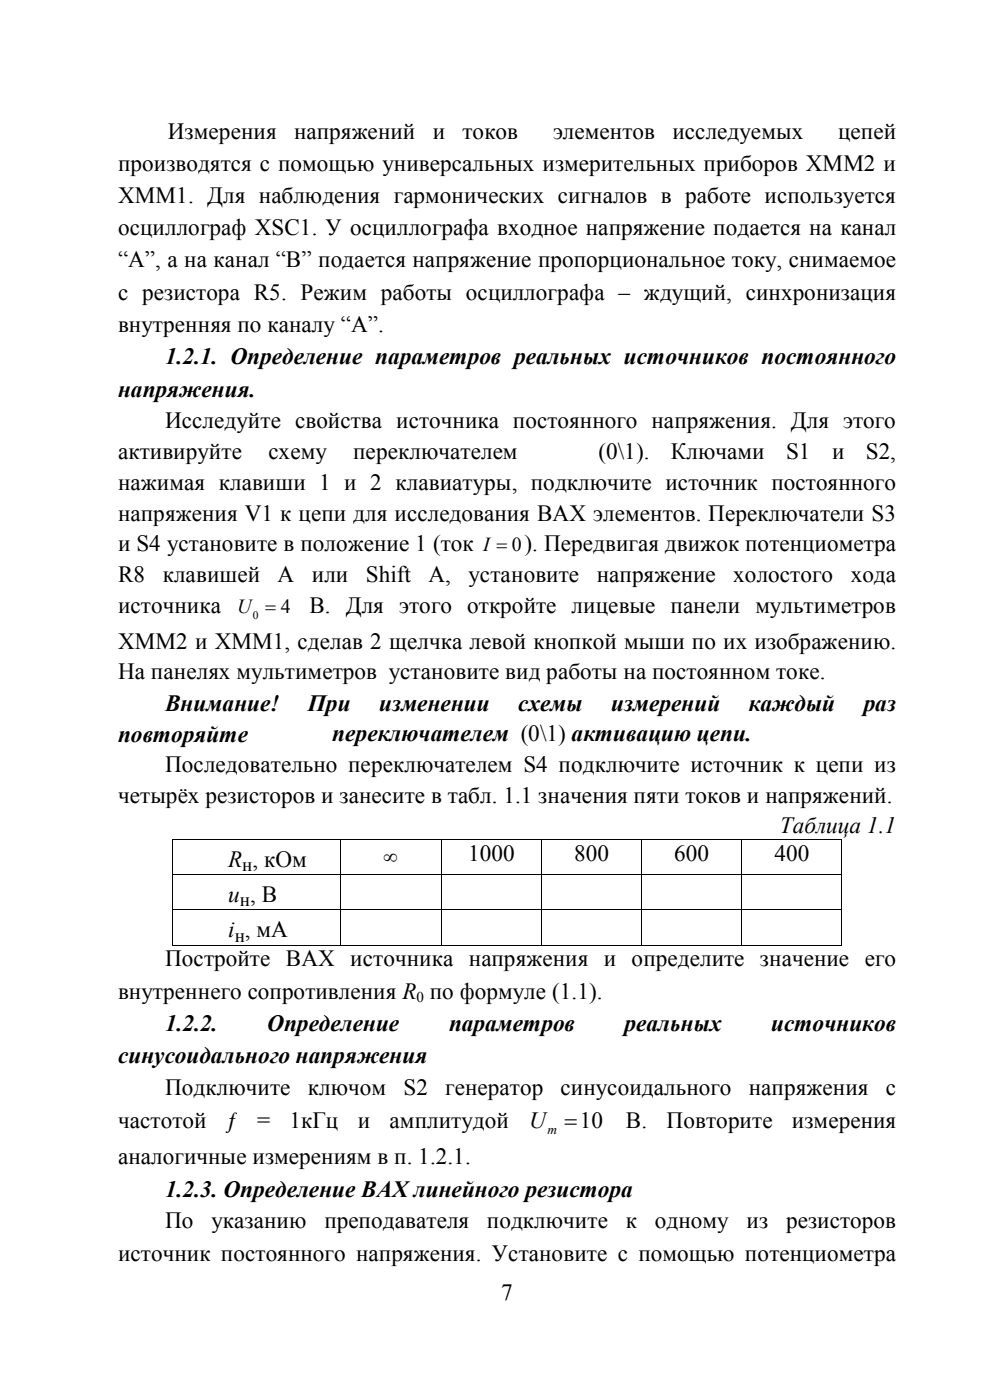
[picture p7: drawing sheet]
<svg xmlns="http://www.w3.org/2000/svg" width="210mm" height="297mm" viewBox="0 0 210 297" stroke-linecap="round" stroke-linejoin="round" font-family="sans-serif">
<defs><g id="words">
<g font-size="5">
<text x="35" y="77.3">1.2.1. Определение параметров реальных источников постоянного</text>
<text x="25" y="84.1">напряжения.</text>
<text x="35" y="150.8">Внимание!</text>
<text x="65.3" y="150.8">При</text>
<text x="80.4" y="150.8">изменении</text>
<text x="109.9" y="150.8">схемы</text>
<text x="129.6" y="150.8">измерений</text>
<text x="158.8" y="150.8">каждый</text>
<text x="183.2" y="150.8">раз</text>
<text x="25" y="157.3">повторяйте</text>
<text x="70.5" y="157.2">переключателем (0\1) активацию цепи.</text>
<text x="35" y="218.8">1.2.2.</text>
<text x="56.7" y="218.8">Определение</text>
<text x="95.3" y="218.8">параметров</text>
<text x="132.5" y="218.8">реальных</text>
<text x="163.6" y="218.8">источников</text>
<text x="25" y="225.6">синусоидального напряжения</text>
<text x="35" y="253.9">1.2.3. Определение ВАХ линейного резистора</text>
</g>
<g font-size="4.9">
<text x="35.6" y="29.5">Измерения</text>
<text x="62.4" y="29.5">напряжений</text>
<text x="91.8" y="29.5">и</text>
<text x="98.1" y="29.5">токов</text>
<text x="117.3" y="29.5">элементов</text>
<text x="142.7" y="29.5">исследуемых</text>
<text x="177.8" y="29.5">цепей</text>
<text x="25" y="36.3">производятся с помощью универсальных измерительных приборов XMM2 и</text>
<text x="25" y="43.1">XMM1. Для наблюдения гармонических сигналов в работе используется</text>
<text x="25" y="49.9">осциллограф XSC1. У осциллографа входное напряжение подается на канал</text>
<text x="25" y="56.7">“A”, а на канал “B” подается напряжение пропорциональное току, снимаемое</text>
<text x="25" y="63.6">с резистора R5. Режим работы осциллографа – ждущий, синхронизация</text>
<text x="25" y="70.4">внутренняя по каналу “A”.</text>
<text x="35" y="90.9">Исследуйте свойства источника постоянного напряжения. Для этого</text>
<text x="25" y="97.4">активируйте</text>
<text x="56.9" y="97.4">схему</text>
<text x="74.9" y="97.4">переключателем</text>
<text x="126.9" y="97.4">(0\1).</text>
<text x="142.3" y="97.4">Ключами</text>
<text x="166.8" y="97.4">S1</text>
<text x="176.5" y="97.4">и</text>
<text x="183.6" y="97.4">S2,</text>
<text x="25" y="103.9">нажимая клавиши 1 и 2 клавиатуры, подключите источник постоянного</text>
<text x="25" y="110.5">напряжения V1 к цепи для исследования ВАХ элементов. Переключатели S3</text>
<text x="25" y="117">и S4 установите в положение 1 (ток</text>
<text x="111.3" y="117">). Передвигая движок потенциометра</text>
<text x="25" y="123.5">R8</text>
<text x="34.5" y="123.5">клавишей</text>
<text x="58.9" y="123.5">А</text>
<text x="66.1" y="123.5">или</text>
<text x="77.6" y="123.5">Shift</text>
<text x="90.9" y="123.5">A,</text>
<text x="99.4" y="123.5">установите</text>
<text x="126.6" y="123.5">напряжение</text>
<text x="155.5" y="123.5">холостого</text>
<text x="180.5" y="123.5">хода</text>
<text x="25" y="130.1">источника</text>
<text x="65.6" y="130.1">В. Для этого откройте лицевые панели мультиметров</text>
<text x="25" y="137.6">XMM2 и XMM1, сделав 2 щелчка левой кнопкой мыши по их изображению.</text>
<text x="25" y="144.2">На панелях мультиметров установите вид работы на постоянном токе.</text>
<text x="35" y="163.7">Последовательно переключателем S4 подключите источник к цепи из</text>
<text x="25" y="170.3">четырёх резисторов и занесите в табл. 1.1 значения пяти токов и напряжений.</text>
<text x="165.4" y="176.8">Таблица 1.1</text>
<text x="48.4" y="183.9">R , кОм</text>
<text x="99.3" y="182.6">1000</text>
<text x="121.8" y="182.6">800</text>
<text x="143" y="182.6">600</text>
<text x="164.3" y="182.6">400</text>
<text x="48.4" y="191.4">u , В</text>
<text x="48.4" y="198.9">i , мА</text>
<text x="35" y="205">Постройте ВАХ источника напряжения и определите значение его</text>
<text x="25" y="211.8">внутреннего сопротивления R по формуле (1.1).</text>
<text x="35" y="232.3">Подключите</text>
<text x="65.3" y="232.3">ключом</text>
<text x="85.6" y="232.3">S2</text>
<text x="94.5" y="232.3">генератор</text>
<text x="118.9" y="232.3">синусоидального</text>
<text x="158.8" y="232.3">напряжения</text>
<text x="187.9" y="232.3">с</text>
<text x="25" y="239.2">частотой</text>
<text x="47.9" y="239.2">ƒ</text>
<text x="54.5" y="239.2">=</text>
<text x="61.4" y="239.2">1кГц</text>
<text x="75.9" y="239.2">и</text>
<text x="82.6" y="239.2">амплитудой</text>
<text x="112.2" y="239.2">U</text>
<text x="119.8" y="239.2">=10</text>
<text x="132.8" y="239.2">В.</text>
<text x="141.4" y="239.2">Повторите</text>
<text x="168" y="239.2">измерения</text>
<text x="25" y="247">аналогичные измерениям в п. 1.2.1.</text>
<text x="35" y="260.6">По</text>
<text x="44.8" y="260.6">указанию</text>
<text x="68.8" y="260.6">преподавателя</text>
<text x="103.3" y="260.6">подключите</text>
<text x="132.8" y="260.6">к</text>
<text x="138.9" y="260.6">одному</text>
<text x="158.4" y="260.6">из</text>
<text x="166.8" y="260.6">резисторов</text>
<text x="25" y="267.4">источник постоянного напряжения. Установите с помощью потенциометра</text>
<text x="106.3" y="275.8">7</text>
</g>
<g font-size="4.2">
<text x="102.5" y="117">I = 0</text>
<text x="50.3" y="130.1">U = 4</text>
<text x="81.4" y="183.1">∞</text>
</g>
<g font-size="4.1">
<text x="51.4" y="184.8">н</text>
<text x="50.9" y="192.3">н</text>
<text x="49.8" y="199.8">н</text>
</g>
<text font-size="3.2" x="88.4" y="212.6">0</text>
<text font-size="2.8" x="116.2" y="240.5">m</text>
<text font-size="2.4" x="53.6" y="131.2">0</text>
</g></defs>
<g fill="#000">
<path d="M36.4 178h.2v.1h-.2zM72.1 178h.1v.1h-.1zM93.6 178h.1v.1h-.1zM114.8 178h.2v.1h-.2zM136.1 178h.1v.1h-.1zM157.3 178h.1v.1h-.1zM178.5 178h.2v.1h-.2zM36.4 185.5h.2v.1h-.2zM36.4 193h.2v.1h-.2zM72.1 185.5h.1v.1h-.1zM72.1 193h.1v.1h-.1zM93.6 185.5h.1v.1h-.1z"/>
<path d="M93.6 193h.1v.1h-.1zM114.8 185.5h.2v.1h-.2zM114.8 193h.2v.1h-.2zM136.1 185.5h.1v.1h-.1zM136.1 193h.1v.1h-.1zM157.3 185.5h.1v.1h-.1zM157.3 193h.1v.1h-.1zM178.5 185.5h.2v.1h-.2zM178.5 193h.2v.1h-.2zM36.4 200.4h.2v.2h-.2zM72.1 200.4h.1v.2h-.1zM93.6 200.4h.1v.2h-.1z"/>
<path d="M114.8 200.4h.2v.2h-.2zM136.1 200.4h.1v.2h-.1zM157.3 200.4h.1v.2h-.1zM178.5 200.4h.2v.2h-.2z"/>
</g>
<g fill="none" stroke="#000" stroke-width=".21">
<path d="M36.5 178.1v7.4M36.6 178.1h35.5M72.1 178.1v7.4M72.2 178.1h21.4M93.6 178.1v7.4M93.7 178.1h21.1M114.9 178.1v7.4M115 178.1h21.1M136.1 178.1v7.4M136.2 178.1h21.1M157.4 178.1v7.4M157.4 178.1h21.1"/>
<path d="M178.6 178.1v7.4M36.5 185.6v7.4M36.5 193.1v7.3M36.6 185.5h35.5M36.6 193h35.5M72.1 185.6v7.4M72.1 193.1v7.3M72.2 185.5h21.4M72.2 193h21.4M93.6 185.6v7.4M93.6 193.1v7.3M93.7 185.5h21.1"/>
<path d="M93.7 193h21.1M114.9 185.6v7.4M114.9 193.1v7.3M115 185.5h21.1M115 193h21.1M136.1 185.6v7.4M136.1 193.1v7.3M136.2 185.5h21.1M136.2 193h21.1M157.4 185.6v7.4M157.4 193.1v7.3M157.4 185.5h21.1"/>
<path d="M157.4 193h21.1M178.6 185.6v7.4M178.6 193.1v7.3M36.6 200.5h35.5M72.2 200.5h21.4M93.7 200.5h21.1M115 200.5h21.1M136.2 200.5h21.1M157.4 200.5h21.1"/>
</g>
<use href="#words"/>
</svg>
